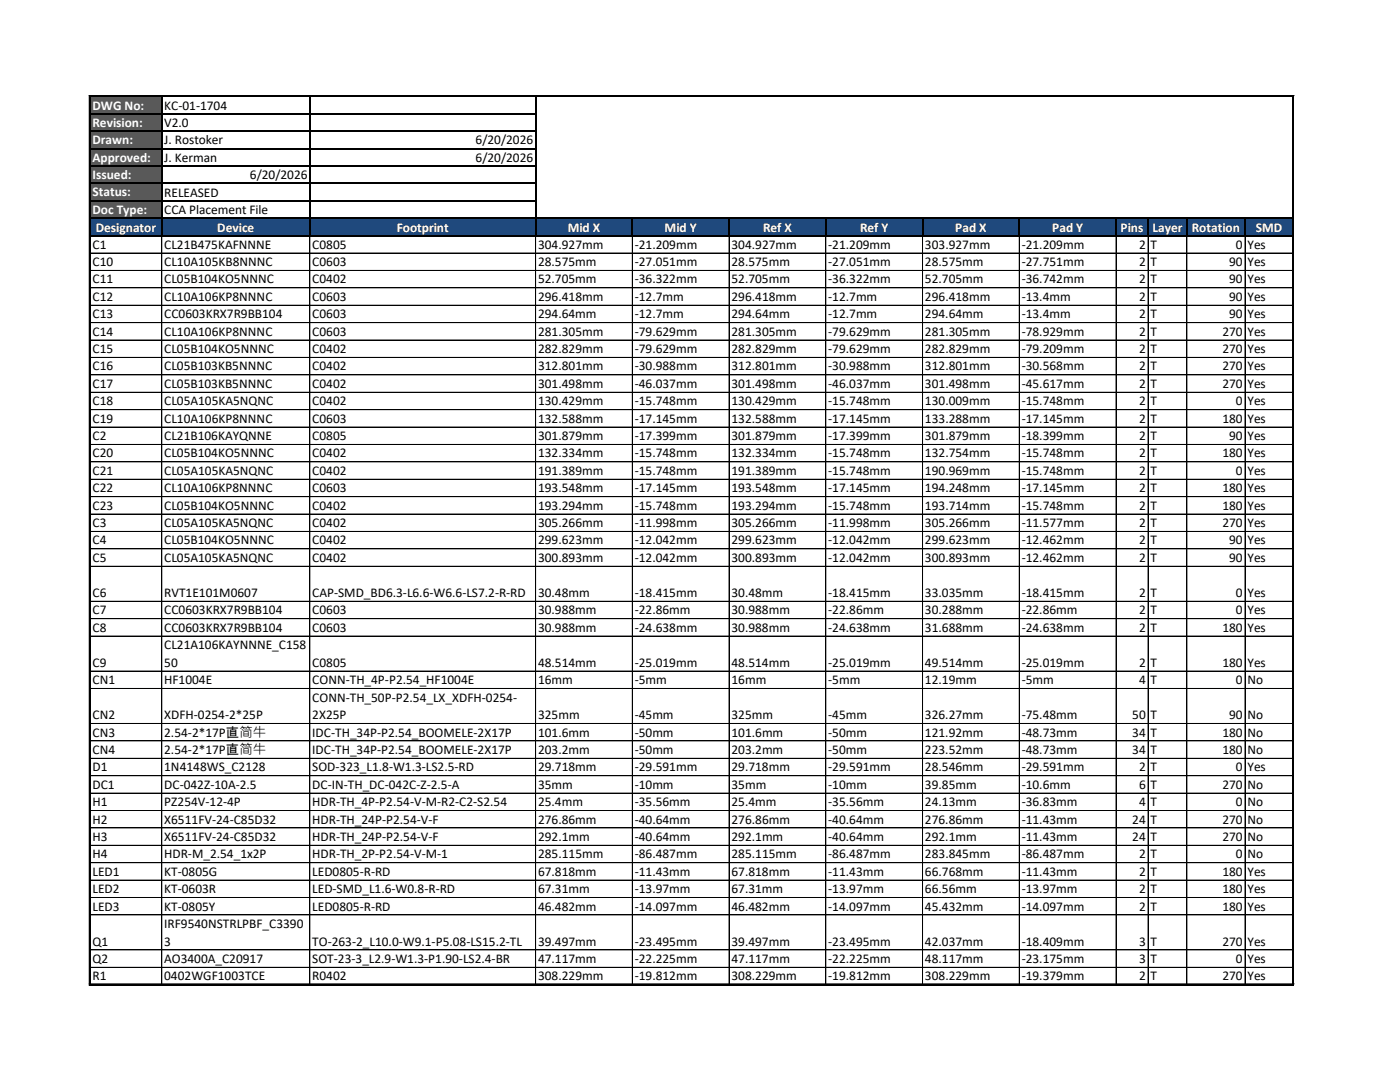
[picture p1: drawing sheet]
<svg xmlns="http://www.w3.org/2000/svg" width="279mm" height="216mm" viewBox="0 0 279 216" stroke-linecap="round" stroke-linejoin="round" font-family="sans-serif">
<defs><g id="words">
<g font-size="2.7" fill="#fff">
<text x="18.5" y="21.9">DWG No:</text>
<text x="18.5" y="25.4">Revision:</text>
<text x="18.5" y="28.8">Drawn:</text>
<text x="18.5" y="32.3">Approved:</text>
<text x="18.5" y="35.8">Issued:</text>
<text x="18.5" y="39.2">Status:</text>
<text x="18.5" y="42.7">Doc Type:</text>
<text x="19.1" y="46.2">Designator</text>
<text x="43.4" y="46.2">Device</text>
<text x="79.2" y="46.2">Footprint</text>
<text x="113.3" y="46.2">Mid X</text>
<text x="132.6" y="46.2">Mid Y</text>
<text x="152.3" y="46.2">Ref X</text>
<text x="171.6" y="46.2">Ref Y</text>
<text x="190.7" y="46.2">Pad X</text>
<text x="210" y="46.2">Pad Y</text>
<text x="223.6" y="46.2">Pins</text>
<text x="230" y="46.2">Layer</text>
<text x="237.9" y="46.2">Rotation</text>
<text x="250.6" y="46.2">SMD</text>
</g>
<g font-size="2.7">
<text x="32.8" y="21.9">KC-01-1704</text>
<text x="32.8" y="25.4">V2.0</text>
<text x="32.8" y="28.8">J. Rostoker</text>
<text x="94.9" y="28.8">6/20/2026</text>
<text x="32.8" y="32.3">J. Kerman</text>
<text x="49.9" y="35.7">6/20/2026</text>
<text x="94.9" y="32.3">6/20/2026</text>
<text x="32.8" y="39.3">RELEASED</text>
<text x="32.8" y="42.7">CCA Placement File</text>
<text x="18.5" y="49.6">C1</text>
<text x="18.5" y="53.1">C10</text>
<text x="32.8" y="49.6">CL21B475KAFNNNE</text>
<text x="32.8" y="53.1">CL10A105KB8NNNC</text>
<text x="62.3" y="49.6">C0805</text>
<text x="62.3" y="53.1">C0603</text>
<text x="107.4" y="49.6">304.927mm</text>
<text x="107.4" y="53.1">28.575mm</text>
<text x="126.7" y="49.6">-21.209mm</text>
<text x="126.7" y="53.1">-27.051mm</text>
<text x="146" y="49.6">304.927mm</text>
<text x="146" y="53.1">28.575mm</text>
<text x="165.3" y="49.6">-21.209mm</text>
<text x="165.3" y="53.1">-27.051mm</text>
<text x="184.6" y="49.6">303.927mm</text>
<text x="184.6" y="53.1">28.575mm</text>
<text x="203.9" y="49.6">-21.209mm</text>
<text x="203.9" y="53.1">-27.751mm</text>
<text x="227.3" y="49.6">2</text>
<text x="227.3" y="53.1">2</text>
<text x="229.6" y="49.6">T</text>
<text x="229.6" y="53.1">T</text>
<text x="245.3" y="53.1">90</text>
<text x="246.7" y="49.6">0</text>
<text x="249" y="49.6">Yes</text>
<text x="249" y="53.1">Yes</text>
<text x="18.5" y="56.6">C11</text>
<text x="32.8" y="56.6">CL05B104KO5NNNC</text>
<text x="62.3" y="56.6">C0402</text>
<text x="107.4" y="56.6">52.705mm</text>
<text x="126.7" y="56.6">-36.322mm</text>
<text x="146" y="56.6">52.705mm</text>
<text x="165.3" y="56.6">-36.322mm</text>
<text x="184.6" y="56.6">52.705mm</text>
<text x="203.9" y="56.6">-36.742mm</text>
<text x="227.3" y="56.6">2</text>
<text x="229.6" y="56.6">T</text>
<text x="245.3" y="56.6">90</text>
<text x="249" y="56.6">Yes</text>
<text x="18.5" y="60">C12</text>
<text x="18.5" y="63.5">C13</text>
<text x="32.8" y="60">CL10A106KP8NNNC</text>
<text x="32.8" y="63.5">CC0603KRX7R9BB104</text>
<text x="62.3" y="60">C0603</text>
<text x="62.3" y="63.5">C0603</text>
<text x="107.4" y="60">296.418mm</text>
<text x="107.4" y="63.5">294.64mm</text>
<text x="126.7" y="60">-12.7mm</text>
<text x="126.7" y="63.5">-12.7mm</text>
<text x="146" y="60">296.418mm</text>
<text x="146" y="63.5">294.64mm</text>
<text x="165.3" y="60">-12.7mm</text>
<text x="165.3" y="63.5">-12.7mm</text>
<text x="184.6" y="60">296.418mm</text>
<text x="184.6" y="63.5">294.64mm</text>
<text x="203.9" y="60">-13.4mm</text>
<text x="203.9" y="63.5">-13.4mm</text>
<text x="227.3" y="60">2</text>
<text x="227.3" y="63.5">2</text>
<text x="229.6" y="60">T</text>
<text x="229.6" y="63.5">T</text>
<text x="245.3" y="60">90</text>
<text x="245.3" y="63.5">90</text>
<text x="249" y="60">Yes</text>
<text x="249" y="63.5">Yes</text>
<text x="18.5" y="67">C14</text>
<text x="18.5" y="70.4">C15</text>
<text x="32.8" y="67">CL10A106KP8NNNC</text>
<text x="32.8" y="70.4">CL05B104KO5NNNC</text>
<text x="62.3" y="67">C0603</text>
<text x="62.3" y="70.4">C0402</text>
<text x="107.4" y="67">281.305mm</text>
<text x="107.4" y="70.4">282.829mm</text>
<text x="126.7" y="67">-79.629mm</text>
<text x="126.7" y="70.4">-79.629mm</text>
<text x="146" y="67">281.305mm</text>
<text x="146" y="70.4">282.829mm</text>
<text x="165.3" y="67">-79.629mm</text>
<text x="165.3" y="70.4">-79.629mm</text>
<text x="184.6" y="67">281.305mm</text>
<text x="184.6" y="70.4">282.829mm</text>
<text x="203.9" y="67">-78.929mm</text>
<text x="203.9" y="70.4">-79.209mm</text>
<text x="227.3" y="67">2</text>
<text x="227.3" y="70.4">2</text>
<text x="229.6" y="67">T</text>
<text x="229.6" y="70.4">T</text>
<text x="244" y="67">270</text>
<text x="244" y="70.4">270</text>
<text x="249" y="67">Yes</text>
<text x="249" y="70.4">Yes</text>
<text x="18.5" y="73.9">C16</text>
<text x="18.5" y="77.4">C17</text>
<text x="32.8" y="73.9">CL05B103KB5NNNC</text>
<text x="32.8" y="77.4">CL05B103KB5NNNC</text>
<text x="62.3" y="73.9">C0402</text>
<text x="62.3" y="77.4">C0402</text>
<text x="107.4" y="73.9">312.801mm</text>
<text x="107.4" y="77.4">301.498mm</text>
<text x="126.7" y="73.9">-30.988mm</text>
<text x="126.7" y="77.4">-46.037mm</text>
<text x="146" y="73.9">312.801mm</text>
<text x="146" y="77.4">301.498mm</text>
<text x="165.3" y="73.9">-30.988mm</text>
<text x="165.3" y="77.4">-46.037mm</text>
<text x="184.6" y="73.9">312.801mm</text>
<text x="184.6" y="77.4">301.498mm</text>
<text x="203.9" y="73.9">-30.568mm</text>
<text x="203.9" y="77.4">-45.617mm</text>
<text x="227.3" y="73.9">2</text>
<text x="227.3" y="77.4">2</text>
<text x="229.6" y="73.9">T</text>
<text x="229.6" y="77.4">T</text>
<text x="244" y="73.9">270</text>
<text x="244" y="77.4">270</text>
<text x="249" y="73.9">Yes</text>
<text x="249" y="77.4">Yes</text>
<text x="18.5" y="80.9">C18</text>
<text x="32.8" y="80.9">CL05A105KA5NQNC</text>
<text x="62.3" y="80.9">C0402</text>
<text x="107.4" y="80.9">130.429mm</text>
<text x="126.7" y="80.9">-15.748mm</text>
<text x="146" y="80.9">130.429mm</text>
<text x="165.3" y="80.9">-15.748mm</text>
<text x="184.6" y="80.9">130.009mm</text>
<text x="203.9" y="80.9">-15.748mm</text>
<text x="227.3" y="80.9">2</text>
<text x="229.6" y="80.9">T</text>
<text x="246.7" y="80.9">0</text>
<text x="249" y="80.9">Yes</text>
<text x="18.5" y="84.3">C19</text>
<text x="18.5" y="87.8">C2</text>
<text x="32.8" y="84.3">CL10A106KP8NNNC</text>
<text x="32.8" y="87.8">CL21B106KAYQNNE</text>
<text x="62.3" y="84.3">C0603</text>
<text x="62.3" y="87.8">C0805</text>
<text x="107.4" y="84.3">132.588mm</text>
<text x="107.4" y="87.8">301.879mm</text>
<text x="126.7" y="84.3">-17.145mm</text>
<text x="126.7" y="87.8">-17.399mm</text>
<text x="146" y="84.3">132.588mm</text>
<text x="146" y="87.8">301.879mm</text>
<text x="165.3" y="84.3">-17.145mm</text>
<text x="165.3" y="87.8">-17.399mm</text>
<text x="184.6" y="84.3">133.288mm</text>
<text x="184.6" y="87.8">301.879mm</text>
<text x="203.9" y="84.3">-17.145mm</text>
<text x="203.9" y="87.8">-18.399mm</text>
<text x="227.3" y="84.3">2</text>
<text x="227.3" y="87.8">2</text>
<text x="229.6" y="84.3">T</text>
<text x="229.6" y="87.8">T</text>
<text x="244" y="84.3">180</text>
<text x="245.3" y="87.8">90</text>
<text x="249" y="84.3">Yes</text>
<text x="249" y="87.8">Yes</text>
<text x="18.5" y="91.3">C20</text>
<text x="18.5" y="94.8">C21</text>
<text x="32.8" y="91.3">CL05B104KO5NNNC</text>
<text x="32.8" y="94.8">CL05A105KA5NQNC</text>
<text x="62.3" y="91.3">C0402</text>
<text x="62.3" y="94.8">C0402</text>
<text x="107.4" y="91.3">132.334mm</text>
<text x="107.4" y="94.8">191.389mm</text>
<text x="126.7" y="91.3">-15.748mm</text>
<text x="126.7" y="94.8">-15.748mm</text>
<text x="146" y="91.3">132.334mm</text>
<text x="146" y="94.8">191.389mm</text>
<text x="165.3" y="91.3">-15.748mm</text>
<text x="165.3" y="94.8">-15.748mm</text>
<text x="184.6" y="91.3">132.754mm</text>
<text x="184.6" y="94.8">190.969mm</text>
<text x="203.9" y="91.3">-15.748mm</text>
<text x="203.9" y="94.8">-15.748mm</text>
<text x="227.3" y="91.3">2</text>
<text x="227.3" y="94.8">2</text>
<text x="229.6" y="91.3">T</text>
<text x="229.6" y="94.8">T</text>
<text x="244" y="91.3">180</text>
<text x="246.7" y="94.8">0</text>
<text x="249" y="91.3">Yes</text>
<text x="249" y="94.8">Yes</text>
<text x="18.5" y="98.2">C22</text>
<text x="18.5" y="101.7">C23</text>
<text x="32.8" y="98.2">CL10A106KP8NNNC</text>
<text x="32.8" y="101.7">CL05B104KO5NNNC</text>
<text x="62.3" y="98.2">C0603</text>
<text x="62.3" y="101.7">C0402</text>
<text x="107.4" y="98.2">193.548mm</text>
<text x="107.4" y="101.7">193.294mm</text>
<text x="126.7" y="98.2">-17.145mm</text>
<text x="126.7" y="101.7">-15.748mm</text>
<text x="146" y="98.2">193.548mm</text>
<text x="146" y="101.7">193.294mm</text>
<text x="165.3" y="98.2">-17.145mm</text>
<text x="165.3" y="101.7">-15.748mm</text>
<text x="184.6" y="98.2">194.248mm</text>
<text x="184.6" y="101.7">193.714mm</text>
<text x="203.9" y="98.2">-17.145mm</text>
<text x="203.9" y="101.7">-15.748mm</text>
<text x="227.3" y="98.2">2</text>
<text x="227.3" y="101.7">2</text>
<text x="229.6" y="98.2">T</text>
<text x="229.6" y="101.7">T</text>
<text x="244" y="98.2">180</text>
<text x="244" y="101.7">180</text>
<text x="249" y="98.2">Yes</text>
<text x="249" y="101.7">Yes</text>
<text x="18.5" y="105.2">C3</text>
<text x="32.8" y="105.2">CL05A105KA5NQNC</text>
<text x="62.3" y="105.2">C0402</text>
<text x="107.4" y="105.2">305.266mm</text>
<text x="126.7" y="105.2">-11.998mm</text>
<text x="146" y="105.2">305.266mm</text>
<text x="165.3" y="105.2">-11.998mm</text>
<text x="184.6" y="105.2">305.266mm</text>
<text x="203.9" y="105.2">-11.577mm</text>
<text x="227.3" y="105.2">2</text>
<text x="229.6" y="105.2">T</text>
<text x="244" y="105.2">270</text>
<text x="249" y="105.2">Yes</text>
<text x="18.5" y="108.6">C4</text>
<text x="18.5" y="112.1">C5</text>
<text x="32.8" y="108.6">CL05B104KO5NNNC</text>
<text x="32.8" y="112.1">CL05A105KA5NQNC</text>
<text x="62.3" y="108.6">C0402</text>
<text x="62.3" y="112.1">C0402</text>
<text x="107.4" y="108.6">299.623mm</text>
<text x="107.4" y="112.1">300.893mm</text>
<text x="126.7" y="108.6">-12.042mm</text>
<text x="126.7" y="112.1">-12.042mm</text>
<text x="146" y="108.6">299.623mm</text>
<text x="146" y="112.1">300.893mm</text>
<text x="165.3" y="108.6">-12.042mm</text>
<text x="165.3" y="112.1">-12.042mm</text>
<text x="184.6" y="108.6">299.623mm</text>
<text x="184.6" y="112.1">300.893mm</text>
<text x="203.9" y="108.6">-12.462mm</text>
<text x="203.9" y="112.1">-12.462mm</text>
<text x="227.3" y="108.6">2</text>
<text x="227.3" y="112.1">2</text>
<text x="229.6" y="108.6">T</text>
<text x="229.6" y="112.1">T</text>
<text x="245.3" y="108.6">90</text>
<text x="245.3" y="112.1">90</text>
<text x="249" y="108.6">Yes</text>
<text x="249" y="112.1">Yes</text>
<text x="18.5" y="119.1">C6</text>
<text x="32.8" y="119.1">RVT1E101M0607</text>
<text x="62.3" y="119.1">CAP-SMD_BD6.3-L6.6-W6.6-LS7.2-R-RD</text>
<text x="107.4" y="119.1">30.48mm</text>
<text x="126.7" y="119.1">-18.415mm</text>
<text x="146" y="119.1">30.48mm</text>
<text x="165.3" y="119.1">-18.415mm</text>
<text x="184.6" y="119.1">33.035mm</text>
<text x="203.9" y="119.1">-18.415mm</text>
<text x="227.3" y="119.1">2</text>
<text x="229.6" y="119.1">T</text>
<text x="246.7" y="119.1">0</text>
<text x="249" y="119.1">Yes</text>
<text x="18.5" y="122.6">C7</text>
<text x="32.8" y="122.6">CC0603KRX7R9BB104</text>
<text x="62.3" y="122.6">C0603</text>
<text x="107.4" y="122.6">30.988mm</text>
<text x="126.7" y="122.6">-22.86mm</text>
<text x="146" y="122.6">30.988mm</text>
<text x="165.3" y="122.6">-22.86mm</text>
<text x="184.6" y="122.6">30.288mm</text>
<text x="203.9" y="122.6">-22.86mm</text>
<text x="227.3" y="122.6">2</text>
<text x="229.6" y="122.6">T</text>
<text x="246.7" y="122.6">0</text>
<text x="249" y="122.6">Yes</text>
<text x="18.5" y="126.1">C8</text>
<text x="32.8" y="126.1">CC0603KRX7R9BB104</text>
<text x="32.8" y="129.6">CL21A106KAYNNNE_C158</text>
<text x="62.3" y="126.1">C0603</text>
<text x="107.4" y="126.1">30.988mm</text>
<text x="126.7" y="126.1">-24.638mm</text>
<text x="146" y="126.1">30.988mm</text>
<text x="165.3" y="126.1">-24.638mm</text>
<text x="184.6" y="126.1">31.688mm</text>
<text x="203.9" y="126.1">-24.638mm</text>
<text x="227.3" y="126.1">2</text>
<text x="229.6" y="126.1">T</text>
<text x="244" y="126.1">180</text>
<text x="249" y="126.1">Yes</text>
<text x="18.5" y="133">C9</text>
<text x="18.5" y="136.5">CN1</text>
<text x="32.8" y="133">50</text>
<text x="32.8" y="136.5">HF1004E</text>
<text x="62.3" y="133">C0805</text>
<text x="62.3" y="136.5">CONN-TH_4P-P2.54_HF1004E</text>
<text x="107.4" y="133">48.514mm</text>
<text x="107.4" y="136.5">16mm</text>
<text x="126.7" y="133">-25.019mm</text>
<text x="126.7" y="136.5">-5mm</text>
<text x="146" y="133">48.514mm</text>
<text x="146" y="136.5">16mm</text>
<text x="165.3" y="133">-25.019mm</text>
<text x="165.3" y="136.5">-5mm</text>
<text x="184.6" y="133">49.514mm</text>
<text x="184.6" y="136.5">12.19mm</text>
<text x="203.9" y="133">-25.019mm</text>
<text x="203.9" y="136.5">-5mm</text>
<text x="227.3" y="133">2</text>
<text x="227.3" y="136.5">4</text>
<text x="229.6" y="133">T</text>
<text x="229.6" y="136.5">T</text>
<text x="244" y="133">180</text>
<text x="246.7" y="136.5">0</text>
<text x="249" y="133">Yes</text>
<text x="249" y="136.5">No</text>
<text x="18.5" y="143.5">CN2</text>
<text x="32.8" y="143.5">XDFH-0254-2*25P</text>
<text x="62.3" y="140">CONN-TH_50P-P2.54_LX_XDFH-0254-</text>
<text x="62.3" y="143.5">2X25P</text>
<text x="107.4" y="143.5">325mm</text>
<text x="126.7" y="143.5">-45mm</text>
<text x="146" y="143.5">325mm</text>
<text x="165.3" y="143.5">-45mm</text>
<text x="184.6" y="143.5">326.27mm</text>
<text x="203.9" y="143.5">-75.48mm</text>
<text x="226" y="143.5">50</text>
<text x="229.6" y="143.5">T</text>
<text x="245.3" y="143.5">90</text>
<text x="249" y="143.5">No</text>
<text x="18.5" y="147">CN3</text>
<text x="32.8" y="147">2.54-2*17P直简牛</text>
<text x="62.3" y="147">IDC-TH_34P-P2.54_BOOMELE-2X17P</text>
<text x="107.4" y="147">101.6mm</text>
<text x="126.7" y="147">-50mm</text>
<text x="146" y="147">101.6mm</text>
<text x="165.3" y="147">-50mm</text>
<text x="184.6" y="147">121.92mm</text>
<text x="203.9" y="147">-48.73mm</text>
<text x="226" y="147">34</text>
<text x="229.6" y="147">T</text>
<text x="244" y="147">180</text>
<text x="249" y="147">No</text>
<text x="18.5" y="150.4">CN4</text>
<text x="18.5" y="153.9">D1</text>
<text x="32.8" y="150.4">2.54-2*17P直简牛</text>
<text x="32.8" y="153.9">1N4148WS_C2128</text>
<text x="62.3" y="150.4">IDC-TH_34P-P2.54_BOOMELE-2X17P</text>
<text x="62.3" y="153.9">SOD-323_L1.8-W1.3-LS2.5-RD</text>
<text x="107.4" y="150.4">203.2mm</text>
<text x="107.4" y="153.9">29.718mm</text>
<text x="126.7" y="150.4">-50mm</text>
<text x="126.7" y="153.9">-29.591mm</text>
<text x="146" y="150.4">203.2mm</text>
<text x="146" y="153.9">29.718mm</text>
<text x="165.3" y="150.4">-50mm</text>
<text x="165.3" y="153.9">-29.591mm</text>
<text x="184.6" y="150.4">223.52mm</text>
<text x="184.6" y="153.9">28.546mm</text>
<text x="203.9" y="150.4">-48.73mm</text>
<text x="203.9" y="153.9">-29.591mm</text>
<text x="226" y="150.4">34</text>
<text x="227.3" y="153.9">2</text>
<text x="229.6" y="150.4">T</text>
<text x="229.6" y="153.9">T</text>
<text x="244" y="150.4">180</text>
<text x="246.7" y="153.9">0</text>
<text x="249" y="150.4">No</text>
<text x="249" y="153.9">Yes</text>
<text x="18.5" y="157.4">DC1</text>
<text x="18.5" y="160.9">H1</text>
<text x="32.8" y="157.4">DC-042Z-10A-2.5</text>
<text x="32.8" y="160.9">PZ254V-12-4P</text>
<text x="62.3" y="157.4">DC-IN-TH_DC-042C-Z-2.5-A</text>
<text x="62.3" y="160.9">HDR-TH_4P-P2.54-V-M-R2-C2-S2.54</text>
<text x="107.4" y="157.4">35mm</text>
<text x="107.4" y="160.9">25.4mm</text>
<text x="126.7" y="157.4">-10mm</text>
<text x="126.7" y="160.9">-35.56mm</text>
<text x="146" y="157.4">35mm</text>
<text x="146" y="160.9">25.4mm</text>
<text x="165.3" y="157.4">-10mm</text>
<text x="165.3" y="160.9">-35.56mm</text>
<text x="184.6" y="157.4">39.85mm</text>
<text x="184.6" y="160.9">24.13mm</text>
<text x="203.9" y="157.4">-10.6mm</text>
<text x="203.9" y="160.9">-36.83mm</text>
<text x="227.3" y="157.4">6</text>
<text x="227.3" y="160.9">4</text>
<text x="229.6" y="157.4">T</text>
<text x="229.6" y="160.9">T</text>
<text x="244" y="157.4">270</text>
<text x="246.7" y="160.9">0</text>
<text x="249" y="157.4">No</text>
<text x="249" y="160.9">No</text>
<text x="18.5" y="164.3">H2</text>
<text x="18.5" y="167.8">H3</text>
<text x="32.8" y="164.3">X6511FV-24-C85D32</text>
<text x="32.8" y="167.8">X6511FV-24-C85D32</text>
<text x="62.3" y="164.3">HDR-TH_24P-P2.54-V-F</text>
<text x="62.3" y="167.8">HDR-TH_24P-P2.54-V-F</text>
<text x="107.4" y="164.3">276.86mm</text>
<text x="107.4" y="167.8">292.1mm</text>
<text x="126.7" y="164.3">-40.64mm</text>
<text x="126.7" y="167.8">-40.64mm</text>
<text x="146" y="164.3">276.86mm</text>
<text x="146" y="167.8">292.1mm</text>
<text x="165.3" y="164.3">-40.64mm</text>
<text x="165.3" y="167.8">-40.64mm</text>
<text x="184.6" y="164.3">276.86mm</text>
<text x="184.6" y="167.8">292.1mm</text>
<text x="203.9" y="164.3">-11.43mm</text>
<text x="203.9" y="167.8">-11.43mm</text>
<text x="226" y="164.3">24</text>
<text x="226" y="167.8">24</text>
<text x="229.6" y="164.3">T</text>
<text x="229.6" y="167.8">T</text>
<text x="244" y="164.3">270</text>
<text x="244" y="167.8">270</text>
<text x="249" y="164.3">No</text>
<text x="249" y="167.8">No</text>
<text x="18.5" y="171.3">H4</text>
<text x="32.8" y="171.3">HDR-M_2.54_1x2P</text>
<text x="62.3" y="171.3">HDR-TH_2P-P2.54-V-M-1</text>
<text x="107.4" y="171.3">285.115mm</text>
<text x="126.7" y="171.3">-86.487mm</text>
<text x="146" y="171.3">285.115mm</text>
<text x="165.3" y="171.3">-86.487mm</text>
<text x="184.6" y="171.3">283.845mm</text>
<text x="203.9" y="171.3">-86.487mm</text>
<text x="227.3" y="171.3">2</text>
<text x="229.6" y="171.3">T</text>
<text x="246.7" y="171.3">0</text>
<text x="249" y="171.3">No</text>
<text x="18.5" y="174.7">LED1</text>
<text x="18.5" y="178.2">LED2</text>
<text x="32.8" y="174.7">KT-0805G</text>
<text x="32.8" y="178.2">KT-0603R</text>
<text x="62.3" y="174.7">LED0805-R-RD</text>
<text x="62.3" y="178.2">LED-SMD_L1.6-W0.8-R-RD</text>
<text x="107.4" y="174.7">67.818mm</text>
<text x="107.4" y="178.2">67.31mm</text>
<text x="126.7" y="174.7">-11.43mm</text>
<text x="126.7" y="178.2">-13.97mm</text>
<text x="146" y="174.7">67.818mm</text>
<text x="146" y="178.2">67.31mm</text>
<text x="165.3" y="174.7">-11.43mm</text>
<text x="165.3" y="178.2">-13.97mm</text>
<text x="184.6" y="174.7">66.768mm</text>
<text x="184.6" y="178.2">66.56mm</text>
<text x="203.9" y="174.7">-11.43mm</text>
<text x="203.9" y="178.2">-13.97mm</text>
<text x="227.3" y="174.7">2</text>
<text x="227.3" y="178.2">2</text>
<text x="229.6" y="174.7">T</text>
<text x="229.6" y="178.2">T</text>
<text x="244" y="174.7">180</text>
<text x="244" y="178.2">180</text>
<text x="249" y="174.7">Yes</text>
<text x="249" y="178.2">Yes</text>
<text x="18.5" y="181.7">LED3</text>
<text x="32.8" y="181.7">KT-0805Y</text>
<text x="32.8" y="185.2">IRF9540NSTRLPBF_C3390</text>
<text x="62.3" y="181.7">LED0805-R-RD</text>
<text x="107.4" y="181.7">46.482mm</text>
<text x="126.7" y="181.7">-14.097mm</text>
<text x="146" y="181.7">46.482mm</text>
<text x="165.3" y="181.7">-14.097mm</text>
<text x="184.6" y="181.7">45.432mm</text>
<text x="203.9" y="181.7">-14.097mm</text>
<text x="227.3" y="181.7">2</text>
<text x="229.6" y="181.7">T</text>
<text x="244" y="181.7">180</text>
<text x="249" y="181.7">Yes</text>
<text x="18.5" y="188.7">Q1</text>
<text x="32.8" y="188.7">3</text>
<text x="62.3" y="188.7">TO-263-2_L10.0-W9.1-P5.08-LS15.2-TL</text>
<text x="107.4" y="188.7">39.497mm</text>
<text x="126.7" y="188.7">-23.495mm</text>
<text x="146" y="188.7">39.497mm</text>
<text x="165.3" y="188.7">-23.495mm</text>
<text x="184.6" y="188.7">42.037mm</text>
<text x="203.9" y="188.7">-18.409mm</text>
<text x="227.3" y="188.7">3</text>
<text x="229.6" y="188.7">T</text>
<text x="244" y="188.7">270</text>
<text x="249" y="188.7">Yes</text>
<text x="18.5" y="192.2">Q2</text>
<text x="18.5" y="195.6">R1</text>
<text x="32.8" y="192.2">AO3400A_C20917</text>
<text x="32.8" y="195.6">0402WGF1003TCE</text>
<text x="62.3" y="192.2">SOT-23-3_L2.9-W1.3-P1.90-LS2.4-BR</text>
<text x="62.3" y="195.6">R0402</text>
<text x="107.4" y="192.2">47.117mm</text>
<text x="107.4" y="195.6">308.229mm</text>
<text x="126.7" y="192.2">-22.225mm</text>
<text x="126.7" y="195.6">-19.812mm</text>
<text x="146" y="192.2">47.117mm</text>
<text x="146" y="195.6">308.229mm</text>
<text x="165.3" y="192.2">-22.225mm</text>
<text x="165.3" y="195.6">-19.812mm</text>
<text x="184.6" y="192.2">48.117mm</text>
<text x="184.6" y="195.6">308.229mm</text>
<text x="203.9" y="192.2">-23.175mm</text>
<text x="203.9" y="195.6">-19.379mm</text>
<text x="227.3" y="192.2">3</text>
<text x="227.3" y="195.6">2</text>
<text x="229.6" y="192.2">T</text>
<text x="229.6" y="195.6">T</text>
<text x="244" y="195.6">270</text>
<text x="246.7" y="192.2">0</text>
<text x="249" y="192.2">Yes</text>
<text x="249" y="195.6">Yes</text>
</g>
</g></defs>
<path d="M18.1 19.3h14.2v24.3h-14.2z" fill-rule="evenodd" fill="#595959"/>
<path d="M18.1 43.5h239.9v3.5h-239.9z" fill-rule="evenodd" fill="#1f497d"/>
<g fill="none" stroke="#000" stroke-width=".2">
<path d="M107 19.3h-88.9v27.8M258 19.1v177.5M258.1 19.3v24.1M258.2 19.1h-240.4v177.5M18.1 54h240M18.1 57.4h240M32.3 47.1v149.4M61.8 47.1v149.4M106.9 47.1v149.4M126.2 47.1v149.4M145.5 47.1v149.4M164.8 47.1v149.4"/>
<path d="M184.1 47.1v149.4M203.4 47.1v149.4M222.7 47.1v149.4M229.1 47.1v149.4M236.9 47.1v149.4M248.5 47.1v149.4M258.1 47.1v149.4M258.1 50.5h-240M18.1 60.9h240M18.1 64.4h240M18.1 67.8h240M18.1 71.3h240"/>
<path d="M18.1 78.3h240M258.1 74.8h-240M18.1 81.7h240M18.1 85.2h240M18.1 88.7h240M18.1 92.2h240M18.1 95.6h240M258.1 99.1h-240M18.1 106h240M18.1 120h240M258.1 102.6h-240M258.1 109.5h-240"/>
<path d="M258.1 113h-240M18.1 123.4h240M18.1 126.9h240M18.1 133.9h240M258.1 137.4h-240M18.1 144.4h240M18.1 147.8h240M18.1 151.3h240M18.1 154.8h240M18.1 158.3h240M18.1 161.7h240M18.1 165.2h240"/>
<path d="M18.1 168.7h240M258.1 172.1h-240M258.1 175.6h-240M258.1 179.1h-240M17.8 196.3h240.4M18.1 182.6h240M18.1 196.5h240M258.1 189.5h-240M258.1 193h-240"/>
</g>
<g fill="none" stroke="#000" stroke-width=".21">
<path d="M32.3 19.3v27.8M61.8 19.3v27.8M106.9 19.3v27.8M18.1 22.7h88.9M18.1 26.2h88.9M18.1 29.7h88.9M18.1 33.1h88.9M18.1 36.6h88.9M18.1 40.1h88.9M18.1 43.5h240.1M18.1 47h240.1M126.2 43.7v3.4"/>
<path d="M145.5 43.7v3.4M164.8 43.7v3.4M184.1 43.7v3.4M203.4 43.7v3.4M222.7 43.7v3.4M229.1 43.7v3.4M236.9 43.7v3.4M248.5 43.7v3.4M258.1 43.7v3.4"/>
</g>
<path d="M17.8 19.2h240.5M18 19v177.6M258.1 19v177.6M17.8 196.5h240.5" fill="none" stroke="#000" stroke-width=".34"/>
<use href="#words"/>
</svg>
